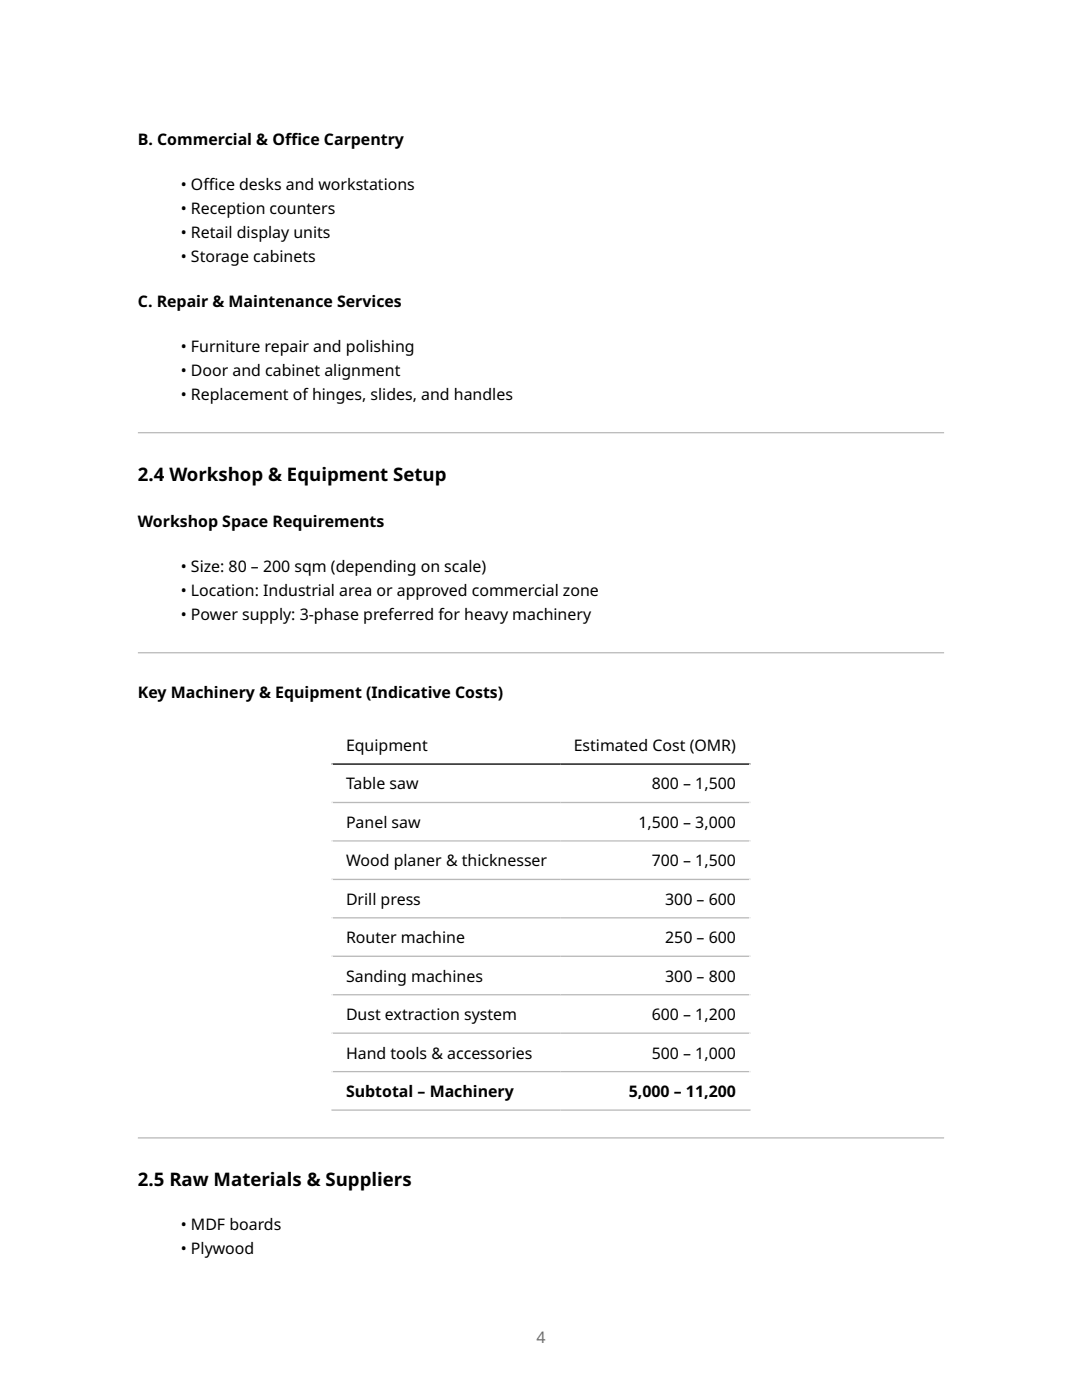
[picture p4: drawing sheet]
<svg xmlns="http://www.w3.org/2000/svg" width="216mm" height="279mm" viewBox="0 0 216 279" stroke-linecap="round" stroke-linejoin="round" font-family="sans-serif">
<defs><g id="words">
<g font-size="3.7">
<text x="27.5" y="96">2.4 Workshop &amp; Equipment Setup</text>
<text x="27.5" y="236.7">2.5 Raw Materials &amp; Suppliers</text>
</g>
<g font-size="3.2">
<text x="27.5" y="29">B. Commercial &amp; Of</text>
<text x="56.9" y="29">f</text>
<text x="56.9" y="29">ice Carpentry</text>
<text x="36.1" y="38">• Of</text>
<text x="40.6" y="38">f</text>
<text x="40.6" y="38">ice desks and workstations</text>
<text x="36.1" y="42.8">• Reception counters</text>
<text x="36.1" y="47.5">• Retail display units</text>
<text x="36.1" y="52.3">• Storage cabinets</text>
<text x="27.5" y="61.3">C. Repair &amp; Maintenance Services</text>
<text x="36.1" y="70.3">• Furniture repair and polishing</text>
<text x="36.1" y="75">• Door and cabinet alignment</text>
<text x="36.1" y="79.8">• Replacement of hinges, slides, and handles</text>
<text x="27.5" y="105.2">Workshop Space Requirements</text>
<text x="36.1" y="114.2">• Size: 80 – 200 sqm (depending on scale)</text>
<text x="36.1" y="118.9">• Location: Industrial area or approved commercial zone</text>
<text x="36.1" y="123.7">• Power supply: 3-phase preferred for heavy machinery</text>
<text x="27.5" y="139.3">Key Machinery &amp; Equipment (Indicative Costs)</text>
<text x="69" y="149.9">Equipment</text>
<text x="114.5" y="149.9">Estimated Cost (OMR)</text>
<text x="69" y="157.6">Table saw</text>
<text x="130.1" y="157.6">800 – 1,500</text>
<text x="69" y="165.2">Panel saw</text>
<text x="127.4" y="165.2">1,500 – 3,000</text>
<text x="69" y="172.9">Wood planer &amp; thicknesser</text>
<text x="130.1" y="172.9">700 – 1,500</text>
<text x="69" y="180.6">Drill press</text>
<text x="132.7" y="180.6">300 – 600</text>
<text x="69" y="188.2">Router machine</text>
<text x="132.7" y="188.2">250 – 600</text>
<text x="69" y="195.9">Sanding machines</text>
<text x="132.7" y="195.9">300 – 800</text>
<text x="69" y="203.6">Dust extraction system</text>
<text x="130.1" y="203.6">600 – 1,200</text>
<text x="69" y="211.3">Hand tools &amp; accessories</text>
<text x="130.1" y="211.3">500 – 1,000</text>
<text x="69" y="218.9">Subtotal – Machinery</text>
<text x="125.5" y="218.9">5,000 – 11,200</text>
<text x="36.1" y="245.4">• MDF boards</text>
<text x="36.1" y="250.2">• Plywood</text>
</g>
<text font-size="3.2" fill="#6e6e6e" x="107" y="267.9">4</text>
</g></defs>
<g fill="#bbb">
<path d="M27.5 86.5h160.9zM27.5 86.2h160.9v.3h-160.9z" fill-rule="evenodd"/>
<path d="M27.5 130.4h160.9zM27.5 130.1h160.9v.3h-160.9z" fill-rule="evenodd"/>
</g>
<path d="M66.1 144.8h83.7M66.3 144.7v77M149.6 144.7v77" fill="none" stroke="#fff" stroke-width=".26"/>
<path d="M66.1 152.5h83.7" fill="none" stroke="#000" stroke-width=".26"/>
<path d="M66.1 160.2h83.7M66.1 167.8h83.7M66.1 175.5h83.7M66.1 183.2h83.7M66.1 190.8h83.7M66.1 198.5h83.7M66.1 206.2h83.7M66.1 213.9h83.7M66.1 221.5h83.7" fill="none" stroke="#bbb" stroke-width=".26"/>
<path d="M27.5 227.2h160.9zM27.5 227h160.9v.2h-160.9z" fill-rule="evenodd" fill="#bbb"/>
<use href="#words"/>
</svg>
